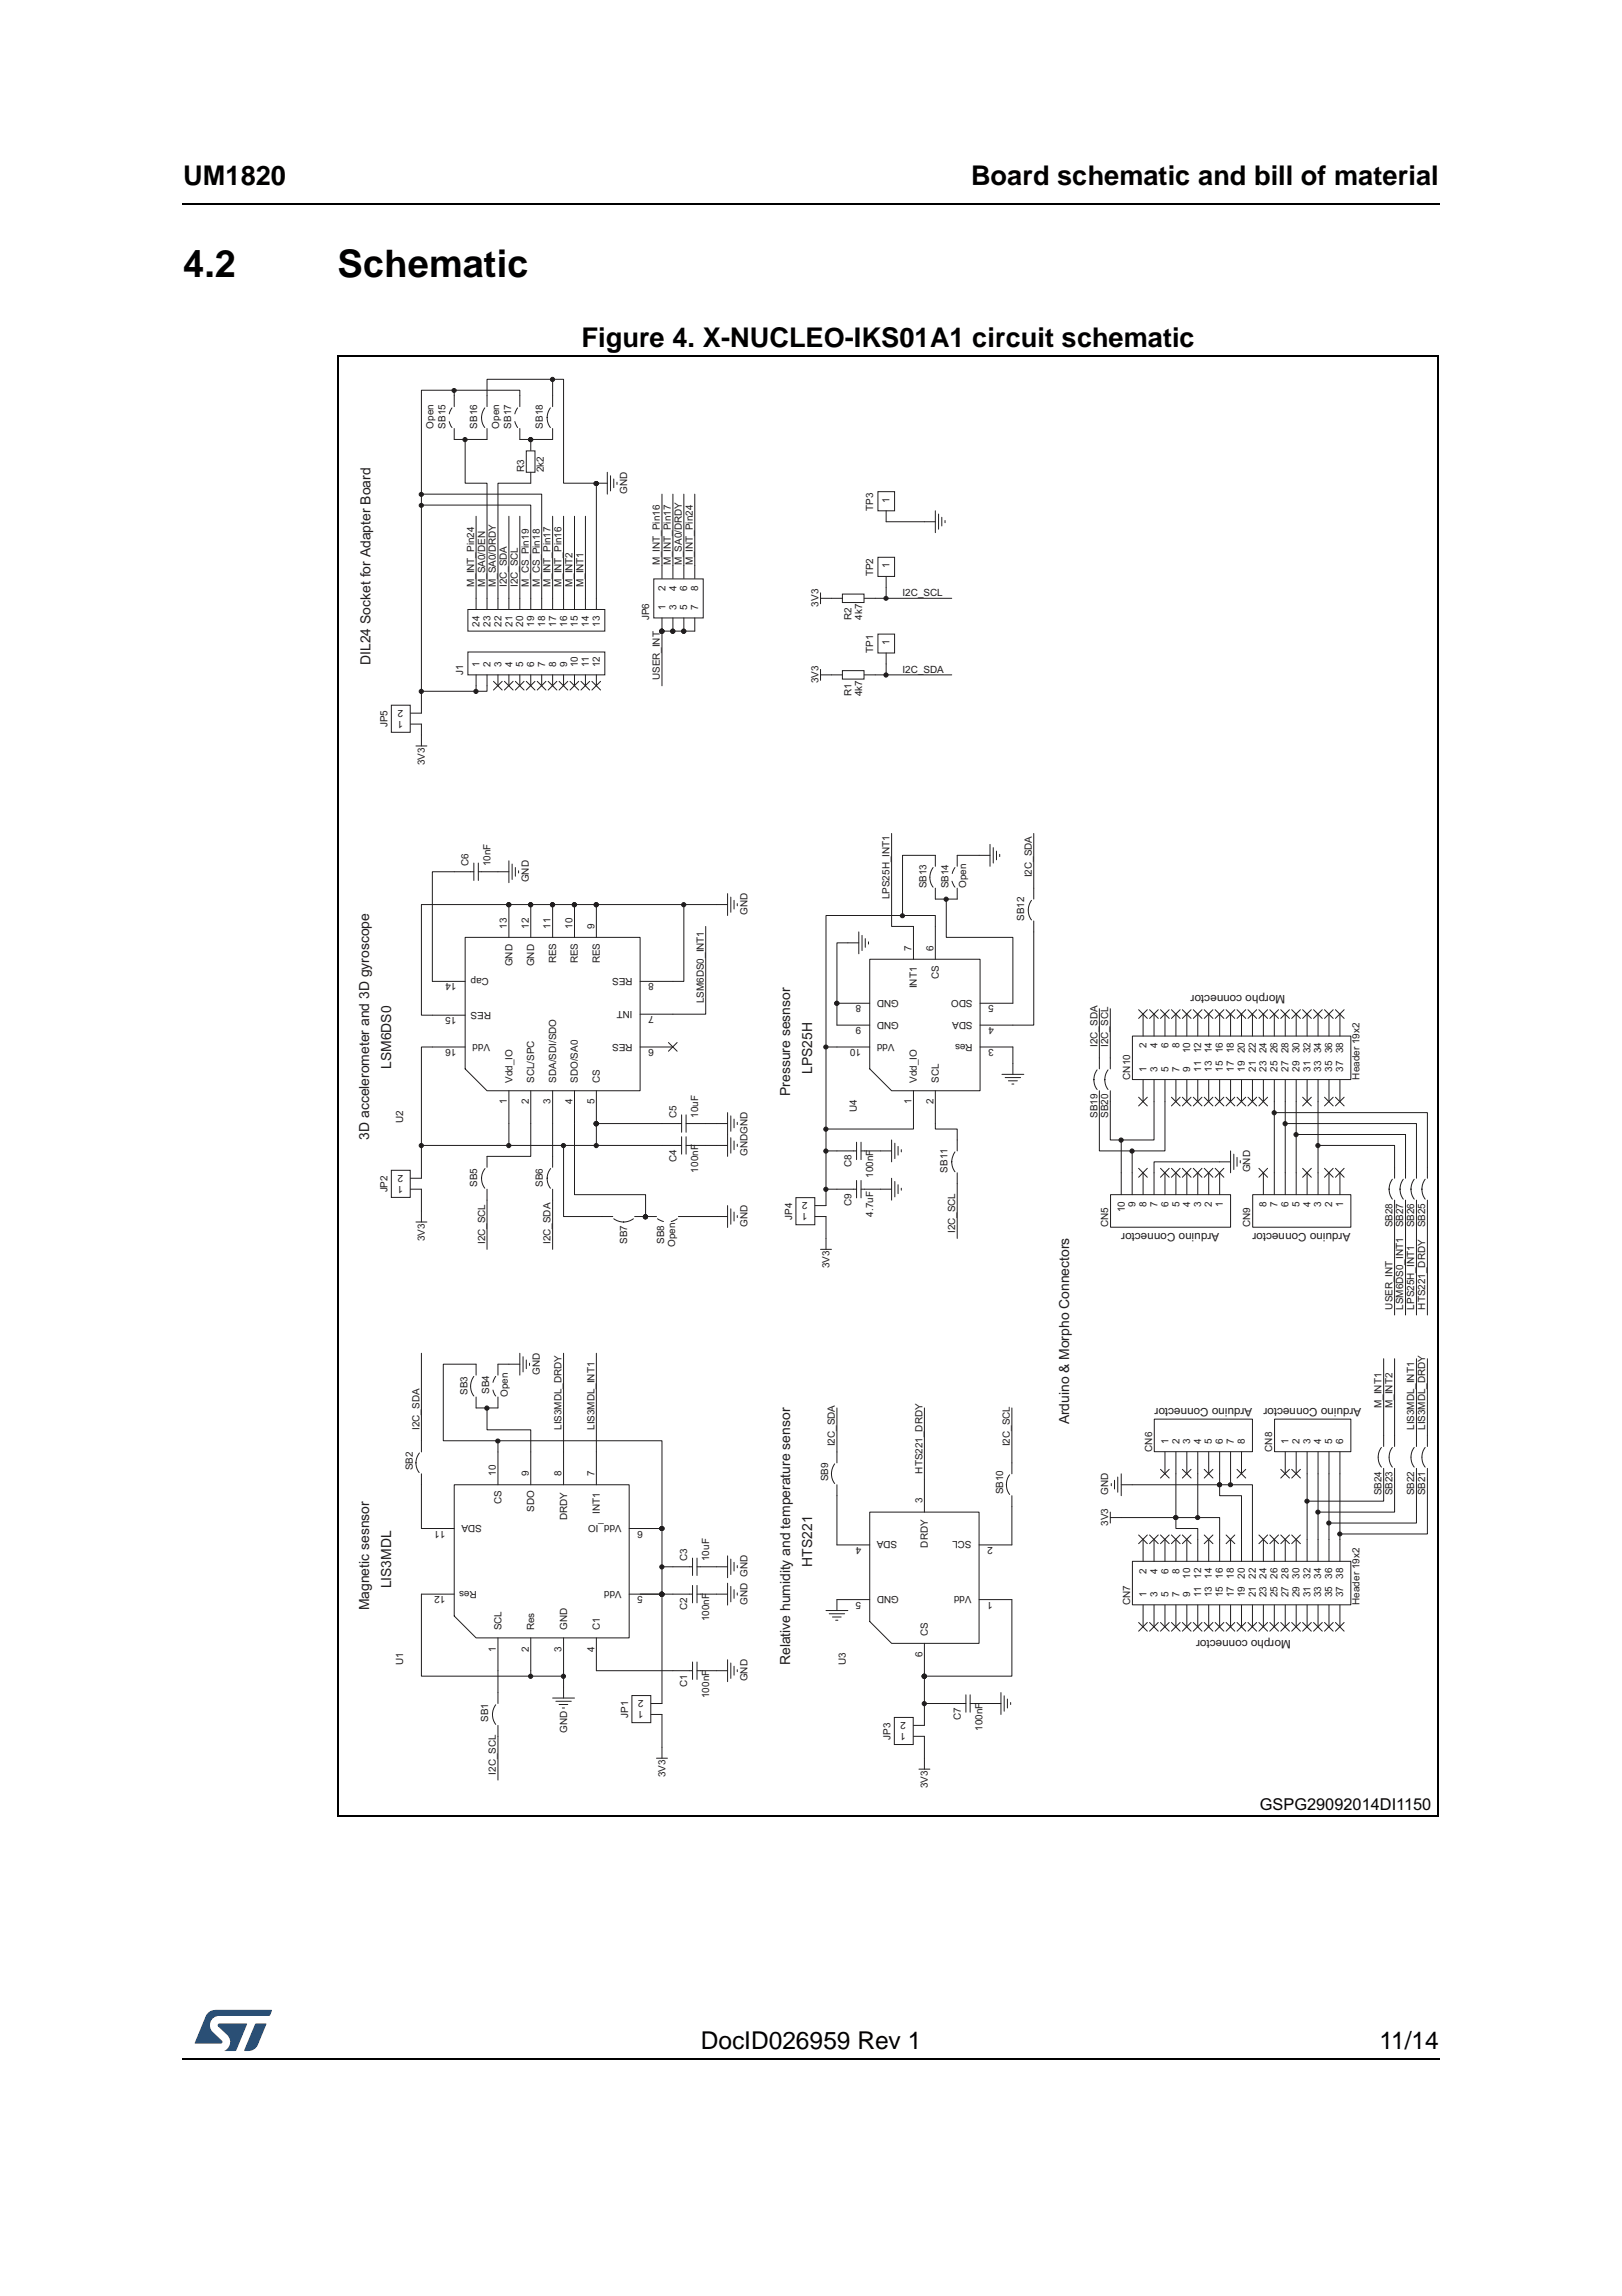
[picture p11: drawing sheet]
<svg xmlns="http://www.w3.org/2000/svg" width="210mm" height="297mm" viewBox="0 0 210 297" stroke-linecap="round" stroke-linejoin="round" font-family="sans-serif">
<defs><g id="words">
<g font-size="4.9">
<text x="23.7" y="35.9">4.2</text>
<text x="43.7" y="35.9">Schematic</text>
</g>
<g font-size="3.5">
<text x="23.7" y="23.9">UM1820</text>
<text x="125.7" y="23.9">Board schematic and bill of material</text>
<text x="75.3" y="44.8">Figure 4. X-NUCLEO-IKS01A1 circuit schematic</text>
</g>
<g font-size="3.2">
<text x="90.7" y="265.1">DocID026959 Rev 1</text>
<text x="178.5" y="265.1">11/14</text>
</g>
<text font-size="2.1" fill="#040503" x="163" y="234.2">GSPG29092014DI1150</text>
<g font-size="1.8" fill="#201d1e">
<text x="47.9" y="86" transform="rotate(-90 47.9 86)">DIL24 Socket for Adapter Board</text>
<text x="50.6" y="138.3" transform="rotate(-90 50.6 138.3)">LSM6DS0</text>
<text x="102.3" y="141.8" transform="rotate(-90 102.3 141.8)">Pressure sesnsor</text>
<text x="105.1" y="139" transform="rotate(-90 105.1 139)">LPS25H</text>
<text x="47.8" y="147.4" transform="rotate(-90 47.8 147.4)">3D accelerometer and 3D gyroscope</text>
<text x="138.3" y="184.3" transform="rotate(-90 138.3 184.3)">Arduino &amp; Morpho Connectors</text>
<text x="105.1" y="202.7" transform="rotate(-90 105.1 202.7)">HTS221</text>
<text x="47.8" y="208.3" transform="rotate(-90 47.8 208.3)">Magnetic sesnsor</text>
<text x="50.6" y="205.5" transform="rotate(-90 50.6 205.5)">LIS3MDL</text>
<text x="102.3" y="215.4" transform="rotate(-90 102.3 215.4)">Relative humidity and temperature sensor</text>
</g>
<g font-size="1.5" fill="#201d1e">
<text x="166.3" y="128.7" transform="rotate(-180 166.3 128.7)">Morpho connector</text>
<text x="157.8" y="159.5" transform="rotate(-180 157.8 159.5)">Arduino Connector</text>
<text x="174.7" y="159.5" transform="rotate(-180 174.7 159.5)">Arduino Connector</text>
<text x="162" y="182.2" transform="rotate(-180 162 182.2)">Arduino Connector</text>
<text x="176.2" y="182.2" transform="rotate(-180 176.2 182.2)">Arduino Connector</text>
<text x="167" y="212.2" transform="rotate(-180 167 212.2)">Morpho connector</text>
</g>
<g font-size="1.3" fill="#201d1e">
<text x="56.1" y="55.4" transform="rotate(-90 56.1 55.4)">Open</text>
<text x="57.7" y="55.4" transform="rotate(-90 57.7 55.4)">SB15</text>
<text x="61.8" y="55.4" transform="rotate(-90 61.8 55.4)">SB16</text>
<text x="64.6" y="55.4" transform="rotate(-90 64.6 55.4)">Open</text>
<text x="66.1" y="55.4" transform="rotate(-90 66.1 55.4)">SB17</text>
<text x="70.3" y="55.4" transform="rotate(-90 70.3 55.4)">SB18</text>
<text x="67.8" y="61.1" transform="rotate(-90 67.8 61.1)">R3</text>
<text x="70.4" y="61.1" transform="rotate(-90 70.4 61.1)">2k2</text>
<text x="81.2" y="63.9" transform="rotate(-90 81.2 63.9)">GND</text>
<text x="115.1" y="65.1" transform="rotate(-90 115.1 65.1)">1</text>
<text x="113" y="66.1" transform="rotate(-90 113 66.1)">TP3</text>
<text x="61.4" y="76" transform="rotate(-90 61.4 76)">M_INT_Pin24</text>
<text x="62.8" y="76" transform="rotate(-90 62.8 76)">M_SA0/DEN</text>
<text x="64.2" y="76" transform="rotate(-90 64.2 76)">M_SA0/DRDY</text>
<text x="65.6" y="76" transform="rotate(-90 65.6 76)">I2C_SDA</text>
<text x="67" y="76" transform="rotate(-90 67 76)">I2C_SCL</text>
<text x="68.4" y="76" transform="rotate(-90 68.4 76)">M_CS_Pin19</text>
<text x="69.8" y="76" transform="rotate(-90 69.8 76)">M_CS_Pin18</text>
<text x="71.3" y="76" transform="rotate(-90 71.3 76)">M_INT_Pin17</text>
<text x="72.7" y="76" transform="rotate(-90 72.7 76)">M_INT_Pin16</text>
<text x="74.1" y="76" transform="rotate(-90 74.1 76)">M_INT2</text>
<text x="75.5" y="76" transform="rotate(-90 75.5 76)">M_INT1</text>
<text x="85.4" y="73.1" transform="rotate(-90 85.4 73.1)">M_INT_Pin16</text>
<text x="86.1" y="76.5" transform="rotate(-90 86.1 76.5)">2</text>
<text x="86.8" y="73.1" transform="rotate(-90 86.8 73.1)">M_INT_Pin17</text>
<text x="87.5" y="76.5" transform="rotate(-90 87.5 76.5)">4</text>
<text x="88.2" y="73.1" transform="rotate(-90 88.2 73.1)">M_SA0/DRDY</text>
<text x="88.9" y="76.5" transform="rotate(-90 88.9 76.5)">6</text>
<text x="89.7" y="73.1" transform="rotate(-90 89.7 73.1)">M_INT_Pin24</text>
<text x="90.4" y="76.5" transform="rotate(-90 90.4 76.5)">8</text>
<text x="113" y="74.5" transform="rotate(-90 113 74.5)">TP2</text>
<text x="115.1" y="73.5" transform="rotate(-90 115.1 73.5)">1</text>
<text x="116.8" y="77.1">I2C_SCL</text>
<text x="62.1" y="81.1" transform="rotate(-90 62.1 81.1)">24</text>
<text x="63.5" y="81.1" transform="rotate(-90 63.5 81.1)">23</text>
<text x="64.9" y="81.1" transform="rotate(-90 64.9 81.1)">22</text>
<text x="66.3" y="81.1" transform="rotate(-90 66.3 81.1)">21</text>
<text x="67.7" y="81.1" transform="rotate(-90 67.7 81.1)">20</text>
<text x="69.1" y="81.1" transform="rotate(-90 69.1 81.1)">19</text>
<text x="70.6" y="81.1" transform="rotate(-90 70.6 81.1)">18</text>
<text x="72" y="81.1" transform="rotate(-90 72 81.1)">17</text>
<text x="73.4" y="81.1" transform="rotate(-90 73.4 81.1)">16</text>
<text x="74.8" y="81.1" transform="rotate(-90 74.8 81.1)">15</text>
<text x="76.2" y="81.1" transform="rotate(-90 76.2 81.1)">14</text>
<text x="77.6" y="81.1" transform="rotate(-90 77.6 81.1)">13</text>
<text x="84" y="80.2" transform="rotate(-90 84 80.2)">JP6</text>
<text x="86.1" y="78.9" transform="rotate(-90 86.1 78.9)">1</text>
<text x="87.5" y="78.9" transform="rotate(-90 87.5 78.9)">3</text>
<text x="88.9" y="78.9" transform="rotate(-90 88.9 78.9)">5</text>
<text x="90.4" y="78.9" transform="rotate(-90 90.4 78.9)">7</text>
<text x="105.9" y="78.5" transform="rotate(-90 105.9 78.5)">3V3</text>
<text x="110.2" y="80.2" transform="rotate(-90 110.2 80.2)">R2</text>
<text x="111.6" y="80.2" transform="rotate(-90 111.6 80.2)">4k7</text>
<text x="115.1" y="83.5" transform="rotate(-90 115.1 83.5)">1</text>
<text x="59.9" y="87.3" transform="rotate(-90 59.9 87.3)">J1</text>
<text x="62.1" y="86.3" transform="rotate(-90 62.1 86.3)">1</text>
<text x="63.5" y="86.3" transform="rotate(-90 63.5 86.3)">2</text>
<text x="64.9" y="86.3" transform="rotate(-90 64.9 86.3)">3</text>
<text x="66.3" y="86.3" transform="rotate(-90 66.3 86.3)">4</text>
<text x="67.7" y="86.3" transform="rotate(-90 67.7 86.3)">5</text>
<text x="69.1" y="86.3" transform="rotate(-90 69.1 86.3)">6</text>
<text x="70.6" y="86.3" transform="rotate(-90 70.6 86.3)">7</text>
<text x="72" y="86.3" transform="rotate(-90 72 86.3)">8</text>
<text x="73.4" y="86.3" transform="rotate(-90 73.4 86.3)">9</text>
<text x="74.8" y="86.3" transform="rotate(-90 74.8 86.3)">10</text>
<text x="76.2" y="86.3" transform="rotate(-90 76.2 86.3)">11</text>
<text x="77.6" y="86.3" transform="rotate(-90 77.6 86.3)">12</text>
<text x="85.4" y="88" transform="rotate(-90 85.4 88)">USER_INT</text>
<text x="105.9" y="88.4" transform="rotate(-90 105.9 88.4)">3V3</text>
<text x="113" y="84.4" transform="rotate(-90 113 84.4)">TP1</text>
<text x="116.8" y="87">I2C_SDA</text>
<text x="50.2" y="94.1" transform="rotate(-90 50.2 94.1)">JP5</text>
<text x="52.2" y="93.2" transform="rotate(-180 52.2 93.2)">1</text>
<text x="52.2" y="91.8" transform="rotate(-180 52.2 91.8)">2</text>
<text x="110.2" y="90.1" transform="rotate(-90 110.2 90.1)">R1</text>
<text x="111.6" y="90.1" transform="rotate(-90 111.6 90.1)">4k7</text>
<text x="55" y="99" transform="rotate(-90 55 99)">3V3</text>
<text x="60.6" y="112.1" transform="rotate(-90 60.6 112.1)">C6</text>
<text x="63.5" y="112.1" transform="rotate(-90 63.5 112.1)">10nF</text>
<text x="133.5" y="113.5" transform="rotate(-90 133.5 113.5)">I2C_SDA</text>
<text x="68.4" y="114.2" transform="rotate(-90 68.4 114.2)">GND</text>
<text x="96.7" y="118.4" transform="rotate(-90 96.7 118.4)">GND</text>
<text x="115.1" y="116.3" transform="rotate(-90 115.1 116.3)">LPS25H_INT1</text>
<text x="119.9" y="114.9" transform="rotate(-90 119.9 114.9)">SB13</text>
<text x="122.7" y="114.9" transform="rotate(-90 122.7 114.9)">SB14</text>
<text x="125" y="114.9" transform="rotate(-90 125 114.9)">Open</text>
<text x="132.5" y="119.1" transform="rotate(-90 132.5 119.1)">SB12</text>
<text x="65.6" y="120.1" transform="rotate(-90 65.6 120.1)">13</text>
<text x="66.3" y="125" transform="rotate(-90 66.3 125)">GND</text>
<text x="68.4" y="120.1" transform="rotate(-90 68.4 120.1)">12</text>
<text x="69.1" y="125" transform="rotate(-90 69.1 125)">GND</text>
<text x="71.3" y="120.1" transform="rotate(-90 71.3 120.1)">11</text>
<text x="72" y="124.6" transform="rotate(-90 72 124.6)">RES</text>
<text x="74.1" y="120.1" transform="rotate(-90 74.1 120.1)">10</text>
<text x="74.8" y="124.6" transform="rotate(-90 74.8 124.6)">RES</text>
<text x="76.9" y="120.1" transform="rotate(-90 76.9 120.1)">9</text>
<text x="77.6" y="124.6" transform="rotate(-90 77.6 124.6)">RES</text>
<text x="118" y="123" transform="rotate(-90 118 123)">7</text>
<text x="120.8" y="123" transform="rotate(-90 120.8 123)">6</text>
<text x="59.1" y="131.6" transform="rotate(-180 59.1 131.6)">15</text>
<text x="59.1" y="127.2" transform="rotate(-180 59.1 127.2)">14</text>
<text x="63.3" y="126.5" transform="rotate(-180 63.3 126.5)">Cap</text>
<text x="63.5" y="130.9" transform="rotate(-180 63.5 130.9)">RES</text>
<text x="81.8" y="130.8" transform="rotate(-180 81.8 130.8)">INT</text>
<text x="81.8" y="126.5" transform="rotate(-180 81.8 126.5)">RES</text>
<text x="84.6" y="131.5" transform="rotate(-180 84.6 131.5)">7</text>
<text x="84.6" y="127.2" transform="rotate(-180 84.6 127.2)">8</text>
<text x="91.1" y="129.8" transform="rotate(-90 91.1 129.8)">LSM6DS0_INT1</text>
<text x="111.4" y="130.1" transform="rotate(-180 111.4 130.1)">8</text>
<text x="116.3" y="129.3" transform="rotate(-180 116.3 129.3)">GND</text>
<text x="118.7" y="127.9" transform="rotate(-90 118.7 127.9)">INT1</text>
<text x="121.5" y="126.6" transform="rotate(-90 121.5 126.6)">CS</text>
<text x="125.9" y="129.3" transform="rotate(-180 125.9 129.3)">SDO</text>
<text x="128.6" y="130.1" transform="rotate(-180 128.6 130.1)">5</text>
<text x="59.1" y="135.7" transform="rotate(-180 59.1 135.7)">16</text>
<text x="63.4" y="135" transform="rotate(-180 63.4 135)">Vdd</text>
<text x="81.8" y="135" transform="rotate(-180 81.8 135)">RES</text>
<text x="84.6" y="135.7" transform="rotate(-180 84.6 135.7)">6</text>
<text x="111.4" y="135.7" transform="rotate(-180 111.4 135.7)">10</text>
<text x="111.4" y="132.9" transform="rotate(-180 111.4 132.9)">9</text>
<text x="115.7" y="135" transform="rotate(-180 115.7 135)">Vdd</text>
<text x="116.3" y="132.2" transform="rotate(-180 116.3 132.2)">GND</text>
<text x="125.9" y="132.2" transform="rotate(-180 125.9 132.2)">SDA</text>
<text x="125.9" y="135" transform="rotate(-180 125.9 135)">Res</text>
<text x="128.6" y="132.9" transform="rotate(-180 128.6 132.9)">4</text>
<text x="128.6" y="135.7" transform="rotate(-180 128.6 135.7)">3</text>
<text x="142" y="135.4" transform="rotate(-90 142 135.4)">I2C_SDA</text>
<text x="143.4" y="135.4" transform="rotate(-90 143.4 135.4)">I2C_SCL</text>
<text x="148.4" y="135.6" transform="rotate(-90 148.4 135.6)">2</text>
<text x="149.8" y="135.6" transform="rotate(-90 149.8 135.6)">4</text>
<text x="151.2" y="135.6" transform="rotate(-90 151.2 135.6)">6</text>
<text x="152.6" y="135.6" transform="rotate(-90 152.6 135.6)">8</text>
<text x="154" y="136.3" transform="rotate(-90 154 136.3)">10</text>
<text x="155.4" y="136.3" transform="rotate(-90 155.4 136.3)">12</text>
<text x="156.8" y="136.3" transform="rotate(-90 156.8 136.3)">14</text>
<text x="158.3" y="136.3" transform="rotate(-90 158.3 136.3)">16</text>
<text x="159.7" y="136.3" transform="rotate(-90 159.7 136.3)">18</text>
<text x="161.1" y="136.3" transform="rotate(-90 161.1 136.3)">20</text>
<text x="162.5" y="136.3" transform="rotate(-90 162.5 136.3)">22</text>
<text x="163.9" y="136.3" transform="rotate(-90 163.9 136.3)">24</text>
<text x="165.3" y="136.3" transform="rotate(-90 165.3 136.3)">26</text>
<text x="166.7" y="136.3" transform="rotate(-90 166.7 136.3)">28</text>
<text x="168.2" y="136.3" transform="rotate(-90 168.2 136.3)">30</text>
<text x="169.6" y="136.3" transform="rotate(-90 169.6 136.3)">32</text>
<text x="171" y="136.3" transform="rotate(-90 171 136.3)">34</text>
<text x="172.4" y="136.3" transform="rotate(-90 172.4 136.3)">36</text>
<text x="173.8" y="136.3" transform="rotate(-90 173.8 136.3)">38</text>
<text x="65.6" y="142.8" transform="rotate(-90 65.6 142.8)">1</text>
<text x="66.3" y="140.1" transform="rotate(-90 66.3 140.1)">Vdd_IO</text>
<text x="68.4" y="142.8" transform="rotate(-90 68.4 142.8)">2</text>
<text x="69.1" y="140.1" transform="rotate(-90 69.1 140.1)">SCL/SPC</text>
<text x="71.3" y="142.8" transform="rotate(-90 71.3 142.8)">3</text>
<text x="72" y="140.1" transform="rotate(-90 72 140.1)">SDA/SDI/SDO</text>
<text x="74.1" y="142.8" transform="rotate(-90 74.1 142.8)">4</text>
<text x="74.8" y="140.1" transform="rotate(-90 74.8 140.1)">SDO/SA0</text>
<text x="76.9" y="142.8" transform="rotate(-90 76.9 142.8)">5</text>
<text x="77.6" y="140.1" transform="rotate(-90 77.6 140.1)">CS</text>
<text x="110.9" y="143.9" transform="rotate(-90 110.9 143.9)">U4</text>
<text x="118" y="142.8" transform="rotate(-90 118 142.8)">1</text>
<text x="118.7" y="140.1" transform="rotate(-90 118.7 140.1)">Vdd_IO</text>
<text x="120.8" y="142.8" transform="rotate(-90 120.8 142.8)">2</text>
<text x="121.5" y="140.1" transform="rotate(-90 121.5 140.1)">SCL</text>
<text x="146.3" y="139.7" transform="rotate(-90 146.3 139.7)">CN10</text>
<text x="148.4" y="138.7" transform="rotate(-90 148.4 138.7)">1</text>
<text x="149.8" y="138.7" transform="rotate(-90 149.8 138.7)">3</text>
<text x="151.2" y="138.7" transform="rotate(-90 151.2 138.7)">5</text>
<text x="152.6" y="138.7" transform="rotate(-90 152.6 138.7)">7</text>
<text x="154" y="138.7" transform="rotate(-90 154 138.7)">9</text>
<text x="155.4" y="138.7" transform="rotate(-90 155.4 138.7)">11</text>
<text x="156.8" y="138.7" transform="rotate(-90 156.8 138.7)">13</text>
<text x="158.3" y="138.7" transform="rotate(-90 158.3 138.7)">15</text>
<text x="159.7" y="138.7" transform="rotate(-90 159.7 138.7)">17</text>
<text x="161.1" y="138.7" transform="rotate(-90 161.1 138.7)">19</text>
<text x="162.5" y="138.7" transform="rotate(-90 162.5 138.7)">21</text>
<text x="163.9" y="138.7" transform="rotate(-90 163.9 138.7)">23</text>
<text x="165.3" y="138.7" transform="rotate(-90 165.3 138.7)">25</text>
<text x="166.7" y="138.7" transform="rotate(-90 166.7 138.7)">27</text>
<text x="168.2" y="138.7" transform="rotate(-90 168.2 138.7)">29</text>
<text x="169.6" y="138.7" transform="rotate(-90 169.6 138.7)">31</text>
<text x="171" y="138.7" transform="rotate(-90 171 138.7)">33</text>
<text x="172.4" y="138.7" transform="rotate(-90 172.4 138.7)">35</text>
<text x="173.8" y="138.7" transform="rotate(-90 173.8 138.7)">37</text>
<text x="175.9" y="139.7" transform="rotate(-90 175.9 139.7)">Header 19x2</text>
<text x="52.2" y="145.3" transform="rotate(-90 52.2 145.3)">U2</text>
<text x="87.5" y="144.6" transform="rotate(-90 87.5 144.6)">C5</text>
<text x="90.4" y="144.6" transform="rotate(-90 90.4 144.6)">10uF</text>
<text x="96.7" y="149.5" transform="rotate(-90 96.7 149.5)">GNDGND</text>
<text x="142" y="144.6" transform="rotate(-90 142 144.6)">SB19</text>
<text x="143.4" y="144.6" transform="rotate(-90 143.4 144.6)">SB20</text>
<text x="50.2" y="154.3" transform="rotate(-90 50.2 154.3)">JP2</text>
<text x="52.2" y="153.4" transform="rotate(-180 52.2 153.4)">1</text>
<text x="52.2" y="152" transform="rotate(-180 52.2 152)">2</text>
<text x="61.8" y="153.6" transform="rotate(-90 61.8 153.6)">SB5</text>
<text x="70.3" y="153.6" transform="rotate(-90 70.3 153.6)">SB6</text>
<text x="87.5" y="150.3" transform="rotate(-90 87.5 150.3)">C4</text>
<text x="90.4" y="151.7" transform="rotate(-90 90.4 151.7)">100nF</text>
<text x="104.5" y="155.5" transform="rotate(-180 104.5 155.5)">2</text>
<text x="110.2" y="156" transform="rotate(-90 110.2 156)">C9</text>
<text x="110.2" y="151" transform="rotate(-90 110.2 151)">C8</text>
<text x="113" y="152.4" transform="rotate(-90 113 152.4)">100nF</text>
<text x="122.6" y="151.7" transform="rotate(-90 122.6 151.7)">SB11</text>
<text x="161.8" y="151.7" transform="rotate(-90 161.8 151.7)">GND</text>
<text x="55" y="160.6" transform="rotate(-90 55 160.6)">3V3</text>
<text x="62.8" y="160.9" transform="rotate(-90 62.8 160.9)">I2C_SCL</text>
<text x="71.3" y="160.9" transform="rotate(-90 71.3 160.9)">I2C_SDA</text>
<text x="81.2" y="160.9" transform="rotate(-90 81.2 160.9)">SB7</text>
<text x="86" y="160.9" transform="rotate(-90 86 160.9)">SB8</text>
<text x="87.4" y="161.3" transform="rotate(-90 87.4 161.3)">Open</text>
<text x="96.7" y="158.8" transform="rotate(-90 96.7 158.8)">GND</text>
<text x="102.5" y="157.8" transform="rotate(-90 102.5 157.8)">JP4</text>
<text x="104.5" y="156.9" transform="rotate(-180 104.5 156.9)">1</text>
<text x="113" y="157.4" transform="rotate(-90 113 157.4)">4.7uF</text>
<text x="123.6" y="159.5" transform="rotate(-90 123.6 159.5)">I2C_SCL</text>
<text x="143.4" y="158.8" transform="rotate(-90 143.4 158.8)">CN5</text>
<text x="145.5" y="156.8" transform="rotate(-90 145.5 156.8)">10</text>
<text x="147" y="156.2" transform="rotate(-90 147 156.2)">9</text>
<text x="148.4" y="156.2" transform="rotate(-90 148.4 156.2)">8</text>
<text x="149.8" y="156.2" transform="rotate(-90 149.8 156.2)">7</text>
<text x="151.2" y="156.2" transform="rotate(-90 151.2 156.2)">6</text>
<text x="152.6" y="156.2" transform="rotate(-90 152.6 156.2)">5</text>
<text x="154" y="156.2" transform="rotate(-90 154 156.2)">4</text>
<text x="155.4" y="156.2" transform="rotate(-90 155.4 156.2)">3</text>
<text x="156.8" y="156.2" transform="rotate(-90 156.8 156.2)">2</text>
<text x="158.3" y="156.2" transform="rotate(-90 158.3 156.2)">1</text>
<text x="161.8" y="158.8" transform="rotate(-90 161.8 158.8)">CN9</text>
<text x="163.9" y="156.2" transform="rotate(-90 163.9 156.2)">8</text>
<text x="165.3" y="156.2" transform="rotate(-90 165.3 156.2)">7</text>
<text x="166.7" y="156.2" transform="rotate(-90 166.7 156.2)">6</text>
<text x="168.2" y="156.2" transform="rotate(-90 168.2 156.2)">5</text>
<text x="169.6" y="156.2" transform="rotate(-90 169.6 156.2)">4</text>
<text x="171" y="156.2" transform="rotate(-90 171 156.2)">3</text>
<text x="172.4" y="156.2" transform="rotate(-90 172.4 156.2)">2</text>
<text x="173.8" y="156.2" transform="rotate(-90 173.8 156.2)">1</text>
<text x="180.2" y="158.8" transform="rotate(-90 180.2 158.8)">SB28</text>
<text x="181.6" y="158.8" transform="rotate(-90 181.6 158.8)">SB27</text>
<text x="183" y="158.8" transform="rotate(-90 183 158.8)">SB26</text>
<text x="184.4" y="158.8" transform="rotate(-90 184.4 158.8)">SB25</text>
<text x="107.3" y="164.1" transform="rotate(-90 107.3 164.1)">3V3</text>
<text x="180.2" y="169.4" transform="rotate(-90 180.2 169.4)">USER_INT</text>
<text x="181.6" y="169.4" transform="rotate(-90 181.6 169.4)">LSM6DS0_INT1</text>
<text x="183" y="169.4" transform="rotate(-90 183 169.4)">LPS25H_INT1</text>
<text x="184.4" y="169.4" transform="rotate(-90 184.4 169.4)">HTS221_DRDY</text>
<text x="69.8" y="177.9" transform="rotate(-90 69.8 177.9)">GND</text>
<text x="54.3" y="185" transform="rotate(-90 54.3 185)">I2C_SDA</text>
<text x="60.5" y="180.4" transform="rotate(-90 60.5 180.4)">SB3</text>
<text x="63.3" y="180.3" transform="rotate(-90 63.3 180.3)">SB4</text>
<text x="65.7" y="180.7" transform="rotate(-90 65.7 180.7)">Open</text>
<text x="72.7" y="185" transform="rotate(-90 72.7 185)">LIS3MDL_DRDY</text>
<text x="76.9" y="185" transform="rotate(-90 76.9 185)">LIS3MDL_INT1</text>
<text x="178.8" y="182.1" transform="rotate(-90 178.8 182.1)">M_INT1</text>
<text x="180.2" y="182.1" transform="rotate(-90 180.2 182.1)">M_INT2</text>
<text x="183" y="185" transform="rotate(-90 183 185)">LIS3MDL_INT1</text>
<text x="184.4" y="185" transform="rotate(-90 184.4 185)">LIS3MDL_DRDY</text>
<text x="53.4" y="190.2" transform="rotate(-90 53.4 190.2)">SB2</text>
<text x="64.2" y="190.9" transform="rotate(-90 64.2 190.9)">10</text>
<text x="68.4" y="190.9" transform="rotate(-90 68.4 190.9)">9</text>
<text x="72.7" y="190.9" transform="rotate(-90 72.7 190.9)">8</text>
<text x="76.9" y="190.9" transform="rotate(-90 76.9 190.9)">7</text>
<text x="107.2" y="191.6" transform="rotate(-90 107.2 191.6)">SB9</text>
<text x="108" y="187.1" transform="rotate(-90 108 187.1)">I2C_SDA</text>
<text x="119.4" y="190.6" transform="rotate(-90 119.4 190.6)">HTS221_DRDY</text>
<text x="130.7" y="187.1" transform="rotate(-90 130.7 187.1)">I2C_SCL</text>
<text x="149.1" y="187.8" transform="rotate(-90 149.1 187.8)">CN6</text>
<text x="151.2" y="186.8" transform="rotate(-90 151.2 186.8)">1</text>
<text x="152.6" y="186.8" transform="rotate(-90 152.6 186.8)">2</text>
<text x="154" y="186.8" transform="rotate(-90 154 186.8)">3</text>
<text x="155.4" y="186.8" transform="rotate(-90 155.4 186.8)">4</text>
<text x="156.8" y="186.8" transform="rotate(-90 156.8 186.8)">5</text>
<text x="158.3" y="186.8" transform="rotate(-90 158.3 186.8)">6</text>
<text x="159.7" y="186.8" transform="rotate(-90 159.7 186.8)">7</text>
<text x="161.1" y="186.8" transform="rotate(-90 161.1 186.8)">8</text>
<text x="164.6" y="187.8" transform="rotate(-90 164.6 187.8)">CN8</text>
<text x="166.7" y="186.8" transform="rotate(-90 166.7 186.8)">1</text>
<text x="168.2" y="186.8" transform="rotate(-90 168.2 186.8)">2</text>
<text x="169.6" y="186.8" transform="rotate(-90 169.6 186.8)">3</text>
<text x="171" y="186.8" transform="rotate(-90 171 186.8)">4</text>
<text x="172.4" y="186.8" transform="rotate(-90 172.4 186.8)">5</text>
<text x="173.8" y="186.8" transform="rotate(-90 173.8 186.8)">6</text>
<text x="62.4" y="197.3" transform="rotate(-180 62.4 197.3)">SDA</text>
<text x="64.9" y="194.6" transform="rotate(-90 64.9 194.6)">CS</text>
<text x="69.1" y="195.6" transform="rotate(-90 69.1 195.6)">SDO</text>
<text x="73.4" y="196.7" transform="rotate(-90 73.4 196.7)">DRDY</text>
<text x="77.6" y="195.8" transform="rotate(-90 77.6 195.8)">INT1</text>
<text x="80.4" y="197.3" transform="rotate(-180 80.4 197.3)">Vdd_IO</text>
<text x="119.4" y="194.5" transform="rotate(-90 119.4 194.5)">3</text>
<text x="129.8" y="193.3" transform="rotate(-90 129.8 193.3)">SB10</text>
<text x="143.4" y="197.4" transform="rotate(-90 143.4 197.4)">3V3</text>
<text x="143.4" y="193.4" transform="rotate(-90 143.4 193.4)">GND</text>
<text x="178.8" y="193.5" transform="rotate(-90 178.8 193.5)">SB24</text>
<text x="180.2" y="193.5" transform="rotate(-90 180.2 193.5)">SB23</text>
<text x="183" y="193.5" transform="rotate(-90 183 193.5)">SB22</text>
<text x="184.4" y="193.5" transform="rotate(-90 184.4 193.5)">SB21</text>
<text x="57.7" y="198" transform="rotate(-180 57.7 198)">11</text>
<text x="83.2" y="198" transform="rotate(-180 83.2 198)">6</text>
<text x="88.9" y="202" transform="rotate(-90 88.9 202)">C3</text>
<text x="91.8" y="202" transform="rotate(-90 91.8 202)">10uF</text>
<text x="111.4" y="200.1" transform="rotate(-180 111.4 200.1)">4</text>
<text x="116.1" y="199.4" transform="rotate(-180 116.1 199.4)">SDA</text>
<text x="120.1" y="200.2" transform="rotate(-90 120.1 200.2)">DRDY</text>
<text x="125.7" y="199.4" transform="rotate(-180 125.7 199.4)">SCL</text>
<text x="128.5" y="200.1" transform="rotate(-180 128.5 200.1)">2</text>
<text x="148.4" y="203.6" transform="rotate(-90 148.4 203.6)">2</text>
<text x="149.8" y="203.6" transform="rotate(-90 149.8 203.6)">4</text>
<text x="151.2" y="203.6" transform="rotate(-90 151.2 203.6)">6</text>
<text x="152.6" y="203.6" transform="rotate(-90 152.6 203.6)">8</text>
<text x="57.7" y="206.5" transform="rotate(-180 57.7 206.5)">12</text>
<text x="61.7" y="205.8" transform="rotate(-180 61.7 205.8)">Res</text>
<text x="80.4" y="205.8" transform="rotate(-180 80.4 205.8)">Vdd</text>
<text x="83.2" y="206.5" transform="rotate(-180 83.2 206.5)">5</text>
<text x="88.9" y="208.3" transform="rotate(-90 88.9 208.3)">C2</text>
<text x="91.8" y="209.7" transform="rotate(-90 91.8 209.7)">100nF</text>
<text x="96.7" y="207.6" transform="rotate(-90 96.7 207.6)">GND GND</text>
<text x="111.4" y="207.2" transform="rotate(-180 111.4 207.2)">5</text>
<text x="116.3" y="206.5" transform="rotate(-180 116.3 206.5)">GND</text>
<text x="125.7" y="206.5" transform="rotate(-180 125.7 206.5)">Vdd</text>
<text x="128.5" y="207.2" transform="rotate(-180 128.5 207.2)">1</text>
<text x="146.3" y="207.6" transform="rotate(-90 146.3 207.6)">CN7</text>
<text x="148.4" y="206.7" transform="rotate(-90 148.4 206.7)">1</text>
<text x="149.8" y="206.7" transform="rotate(-90 149.8 206.7)">3</text>
<text x="151.2" y="206.7" transform="rotate(-90 151.2 206.7)">5</text>
<text x="152.6" y="206.7" transform="rotate(-90 152.6 206.7)">7</text>
<text x="154" y="206.7" transform="rotate(-90 154 206.7)">9</text>
<text x="154" y="204.2" transform="rotate(-90 154 204.2)">10</text>
<text x="155.4" y="206.7" transform="rotate(-90 155.4 206.7)">11</text>
<text x="155.4" y="204.2" transform="rotate(-90 155.4 204.2)">12</text>
<text x="156.8" y="204.2" transform="rotate(-90 156.8 204.2)">14</text>
<text x="156.8" y="206.7" transform="rotate(-90 156.8 206.7)">13</text>
<text x="158.3" y="206.7" transform="rotate(-90 158.3 206.7)">15</text>
<text x="158.3" y="204.2" transform="rotate(-90 158.3 204.2)">16</text>
<text x="159.7" y="206.7" transform="rotate(-90 159.7 206.7)">17</text>
<text x="159.7" y="204.2" transform="rotate(-90 159.7 204.2)">18</text>
<text x="161.1" y="206.7" transform="rotate(-90 161.1 206.7)">19</text>
<text x="161.1" y="204.2" transform="rotate(-90 161.1 204.2)">20</text>
<text x="162.5" y="206.7" transform="rotate(-90 162.5 206.7)">21</text>
<text x="162.5" y="204.2" transform="rotate(-90 162.5 204.2)">22</text>
<text x="163.9" y="204.2" transform="rotate(-90 163.9 204.2)">24</text>
<text x="163.9" y="206.7" transform="rotate(-90 163.9 206.7)">23</text>
<text x="165.3" y="206.7" transform="rotate(-90 165.3 206.7)">25</text>
<text x="165.3" y="204.2" transform="rotate(-90 165.3 204.2)">26</text>
<text x="166.7" y="206.7" transform="rotate(-90 166.7 206.7)">27</text>
<text x="166.7" y="204.2" transform="rotate(-90 166.7 204.2)">28</text>
<text x="168.2" y="206.7" transform="rotate(-90 168.2 206.7)">29</text>
<text x="168.2" y="204.2" transform="rotate(-90 168.2 204.2)">30</text>
<text x="169.6" y="206.7" transform="rotate(-90 169.6 206.7)">31</text>
<text x="169.6" y="204.2" transform="rotate(-90 169.6 204.2)">32</text>
<text x="171" y="206.7" transform="rotate(-90 171 206.7)">33</text>
<text x="171" y="204.2" transform="rotate(-90 171 204.2)">34</text>
<text x="172.4" y="206.7" transform="rotate(-90 172.4 206.7)">35</text>
<text x="172.4" y="204.2" transform="rotate(-90 172.4 204.2)">36</text>
<text x="173.8" y="206.7" transform="rotate(-90 173.8 206.7)">37</text>
<text x="173.8" y="204.2" transform="rotate(-90 173.8 204.2)">38</text>
<text x="175.9" y="207.6" transform="rotate(-90 175.9 207.6)">Header 19x2</text>
<text x="52.2" y="215.4" transform="rotate(-90 52.2 215.4)">U1</text>
<text x="64.2" y="213.7" transform="rotate(-90 64.2 213.7)">1</text>
<text x="64.9" y="210.9" transform="rotate(-90 64.9 210.9)">SCL</text>
<text x="68.4" y="213.7" transform="rotate(-90 68.4 213.7)">2</text>
<text x="69.1" y="210.9" transform="rotate(-90 69.1 210.9)">Res</text>
<text x="72.7" y="213.7" transform="rotate(-90 72.7 213.7)">3</text>
<text x="73.4" y="210.9" transform="rotate(-90 73.4 210.9)">GND</text>
<text x="76.9" y="213.7" transform="rotate(-90 76.9 213.7)">4</text>
<text x="77.6" y="210.9" transform="rotate(-90 77.6 210.9)">C1</text>
<text x="109.5" y="215.4" transform="rotate(-90 109.5 215.4)">U3</text>
<text x="119.4" y="214.4" transform="rotate(-90 119.4 214.4)">6</text>
<text x="120.1" y="211.6" transform="rotate(-90 120.1 211.6)">CS</text>
<text x="83.3" y="221.4" transform="rotate(-180 83.3 221.4)">1</text>
<text x="83.3" y="219.9" transform="rotate(-180 83.3 219.9)">2</text>
<text x="88.9" y="218.3" transform="rotate(-90 88.9 218.3)">C1</text>
<text x="91.8" y="219.7" transform="rotate(-90 91.8 219.7)">100nF</text>
<text x="96.7" y="217.5" transform="rotate(-90 96.7 217.5)">GND</text>
<text x="63.2" y="222.8" transform="rotate(-90 63.2 222.8)">SB1</text>
<text x="73.4" y="224.2" transform="rotate(-90 73.4 224.2)">GND</text>
<text x="81.3" y="222.2" transform="rotate(-90 81.3 222.2)">JP1</text>
<text x="115.3" y="225.1" transform="rotate(-90 115.3 225.1)">JP3</text>
<text x="117.2" y="224.2" transform="rotate(-180 117.2 224.2)">1</text>
<text x="117.2" y="222.8" transform="rotate(-180 117.2 222.8)">2</text>
<text x="124.3" y="222.5" transform="rotate(-90 124.3 222.5)">C7</text>
<text x="127.2" y="223.9" transform="rotate(-90 127.2 223.9)">100nF</text>
<text x="64.2" y="229.6" transform="rotate(-90 64.2 229.6)">I2C_SCL</text>
<text x="86.1" y="229.9" transform="rotate(-90 86.1 229.9)">3V3</text>
<text x="120.1" y="231.4" transform="rotate(-90 120.1 231.4)">3V3</text>
</g>
</g></defs>
<path d="M23.6 26.2h.1v.2h-.1zM23.6 266.3h.1v.1h-.1z" fill="#000"/>
<path d="M23.7 26.3h162.6M23.7 266.4h162.6" fill="none" stroke="#000" stroke-width=".17"/>
<path d="M25.2 260h10v5.3h-10z" fill="#fff"/>
<g fill="#19518a">
<path d="M26.8 260.5l.3-.2 .8-.3h7.2l.1 .1-.3 .7h-6.5a1.22 1.22 0 0 0-1.2 .8 1.22 1.22 0 0 0 .4 1.4l1.1 1 .1 .2-.1 .1-3.5 .1z"/>
<path d="M33.1 261.8h1.3l.1 .1-1.1 2.6a1.42 1.42 0 0 1-1.8 .8z"/>
<path d="M28.2 261.8h3.7l.1 .1-1.4 3.3-.2 .1h-1.4a1.43 1.43 0 0 0 .6-1.7l-1.4-1.4v-.2z"/>
</g>
<path d="M43.7 46.4h142.5v188.7h-142.5z" fill="#fff"/>
<g fill="none" stroke="#201d1e" stroke-width=".13">
<path d="M65.9 66.8v10.6M67.3 66.8v10.6M74.3 66.8v10.6M75.8 66.8v10.6M77.2 62.5h1.4M78.6 61.1v2.8M79 61.5v2M79.4 62v1.1M79.8 62.4v.3M63.9 88.1l1.1 1.2M65 88.1l-1.1 1.2M66.7 88.1l1.1 1.2"/>
<path d="M67.8 88.1l-1.1 1.2M68.1 88.1l1.1 1.2M69.2 88.1l-1.1 1.2M70.9 88.1l1.2 1.2M72.1 88.1l-1.2 1.2M73.8 88.1l1.1 1.2M74.9 88.1l-1.1 1.2M76.6 88.1l1.1 1.2M77.7 88.1l-1.1 1.2"/>
</g>
<circle cx="77.2" cy="62.6" r=".27" fill="#201d1e"/>
<g fill="none" stroke="#201d1e" stroke-width=".13">
<path d="M53.8 96.5h1.4M54.5 93.7v2.8M61.6 88.7v.7M65.3 88.1l1.1 1.2M66.4 88.1l-1.1 1.2M69.5 88.1l1.1 1.2M70.6 88.1l-1.1 1.2M72.4 88.1l1.1 1.2M73.5 88.1l-1.1 1.2M75.2 88.1l1.1 1.2M76.3 88.1l-1.1 1.2M142.3 130.5v6.4"/>
<path d="M143.7 130.5v6.4M64.4 216.1v2.9M92.7 202.7h1.5M92.7 216.1h1.5M94.2 201.3v2.8M94.2 214.7v2.9M94.6 201.7v2M94.6 215.1v2M95 202.1v1.1M95 215.6v1.1M95.4 202.5v.3M95.4 216v.3"/>
<path d="M64.4 224.6v5.7M85 227.5h1.4M85.7 221.8v5.7"/>
<circle cx="77.2" cy="62.6" r=".27"/>
</g>
<circle cx="61.6" cy="89.4" r=".27" fill="#201d1e"/>
<g fill="none" stroke="#201d1e" stroke-width=".13">
<path d="M61.6 66.8v10.6M71.5 66.8v10.6M72.9 66.8v10.6M63 88.7v.7h-8.5"/>
<circle cx="61.6" cy="89.4" r=".27"/>
</g>
<circle cx="54.5" cy="89.4" r=".27" fill="#201d1e"/>
<g fill="none" stroke="#201d1e" stroke-width=".13">
<path d="M85.7 206.2h1.4"/>
<circle cx="54.5" cy="89.4" r=".27"/>
</g>
<circle cx="85.6" cy="206.2" r=".27" fill="#201d1e"/>
<g fill="none" stroke="#201d1e" stroke-width=".13">
<path d="M77.2 216.1h9.9M85.7 206.2v14.2M92.7 206.2h1.5M94.2 204.8v2.9M94.6 205.2v2M95 205.7v1.1M95.4 206.1v.3"/>
<circle cx="85.6" cy="206.2" r=".27"/>
</g>
<circle cx="85.6" cy="206.2" r=".27" fill="#201d1e"/>
<g fill="none" stroke="#201d1e" stroke-width=".13">
<path d="M82.8 206.2h2.9"/>
<circle cx="85.6" cy="206.2" r=".27"/>
</g>
<circle cx="85.6" cy="206.2" r=".27" fill="#201d1e"/>
<g fill="none" stroke="#201d1e" stroke-width=".13">
<path d="M85.7 202.7h1.4"/>
<circle cx="85.6" cy="206.2" r=".27"/>
</g>
<circle cx="85.6" cy="202.7" r=".27" fill="#201d1e"/>
<g fill="none" stroke="#201d1e" stroke-width=".13">
<path d="M68.7 216.1v.8M71.5 219.7h2.8M72.9 216.1v3.6M71.9 220.1h2M72.4 220.5h1.1M72.8 221h.3"/>
<circle cx="85.6" cy="202.7" r=".27"/>
</g>
<circle cx="68.7" cy="216.9" r=".27" fill="#201d1e"/>
<g fill="none" stroke="#201d1e" stroke-width=".13">
<path d="M54.5 206.2v10.7h18.4"/>
<circle cx="68.7" cy="216.9" r=".27"/>
</g>
<circle cx="72.9" cy="216.9" r=".27" fill="#201d1e"/>
<g fill="none" stroke="#201d1e" stroke-width=".13">
<path d="M72.9 175.1v12.7M77.2 175.1v12.7M54.5 192.1v5.6M63 182.1v2.9h5.7v2.8"/>
<circle cx="72.9" cy="216.9" r=".27"/>
</g>
<circle cx="63" cy="182.2" r=".28" fill="#201d1e"/>
<g fill="none" stroke="#201d1e" stroke-width=".13">
<path d="M91.3 119.9v11.3h-4.2M94.2 117h-39.7v14.3h1.5M94.2 115.6v2.8M94.6 116.1v1.9M95 116.5v1.1M95.4 116.9v.3M56 135.5h-1.5v16.9M53.8 158.1h1.4M54.5 153.8v4.3M63 155.3v6.3M65.9 145.4v2.8M68.7 145.4v4.2h-5.7"/>
<path d="M71.5 145.4v4.2M71.5 155.3v6.3M89.2 157.4h5M94.2 156v2.8M94.6 156.4v2M95 156.8v1.2M95.4 157.3v.2M65.9 176.5h1.4M67.3 175.1v2.8M67.7 175.5v2M68.1 175.9v1.2M68.5 176.4v.3"/>
<circle cx="63" cy="182.2" r=".28"/>
</g>
<circle cx="65.8" cy="148.2" r=".27" fill="#201d1e"/>
<g fill="none" stroke="#201d1e" stroke-width=".13">
<path d="M54.5 148.2h31.2M92.7 148.2h1.5M94.2 146.8v2.8M94.6 147.2v2M95 147.6v1.1M95.4 148v.3"/>
<circle cx="65.8" cy="148.2" r=".27"/>
</g>
<circle cx="54.5" cy="148.2" r=".27" fill="#201d1e"/>
<g fill="none" stroke="#201d1e" stroke-width=".13">
<path d="M58.8 112.8h-2.8v14.2M64.4 112.8h1.5M65.9 111.4v2.8M66.3 111.8v2M66.7 112.2v1.2M67.1 112.7v.2M85.7 145.4h2.5M88.2 144.2v2.3M88.8 145.4h2.5M88.8 144.2v2.3M92.7 145.4h1.5M94.2 143.9v2.9"/>
<path d="M94.6 144.4v2M95 144.8v1.1M95.4 145.2v.3M82.8 197.7h2.9"/>
<circle cx="54.5" cy="148.2" r=".27"/>
</g>
<circle cx="85.6" cy="197.8" r=".27" fill="#201d1e"/>
<g fill="none" stroke="#201d1e" stroke-width=".13">
<path d="M64.4 186.4v1.4"/>
<circle cx="85.6" cy="197.8" r=".27"/>
</g>
<circle cx="64.4" cy="186.4" r=".27" fill="#201d1e"/>
<circle cx="64.4" cy="186.4" r=".27" fill="none" stroke="#201d1e" stroke-width=".13"/>
<path d="M84.6 74.9h6.4v5h-6.4z" fill="#fff"/>
<path d="M84.6 74.9h6.4v5h-6.4zM85.7 79.9v1.7" fill="none" stroke="#201d1e" stroke-width=".13"/>
<circle cx="85.6" cy="81.7" r=".27" fill="#201d1e"/>
<g fill="none" stroke="#201d1e" stroke-width=".13">
<path d="M85.7 73.2v1.6M87.1 79.9v1.7"/>
<circle cx="85.6" cy="81.7" r=".27"/>
</g>
<circle cx="87.1" cy="81.7" r=".27" fill="#201d1e"/>
<g fill="none" stroke="#201d1e" stroke-width=".13">
<path d="M87.1 73.2v1.6M88.5 79.9v1.7"/>
<circle cx="87.1" cy="81.7" r=".27"/>
</g>
<circle cx="88.5" cy="81.7" r=".27" fill="#201d1e"/>
<g fill="none" stroke="#201d1e" stroke-width=".13">
<path d="M88.5 73.2v1.6M89.9 73.2v1.6M89.9 79.9v1.7"/>
<circle cx="88.5" cy="81.7" r=".27"/>
</g>
<circle cx="85.6" cy="81.7" r=".27" fill="#201d1e"/>
<circle cx="85.6" cy="81.7" r=".27" fill="none" stroke="#201d1e" stroke-width=".13"/>
<circle cx="87.1" cy="81.7" r=".27" fill="#201d1e"/>
<circle cx="87.1" cy="81.7" r=".27" fill="none" stroke="#201d1e" stroke-width=".13"/>
<circle cx="88.5" cy="81.7" r=".27" fill="#201d1e"/>
<g fill="none" stroke="#201d1e" stroke-width=".13">
<path d="M54.5 65.3h14.2v12.1M85.7 63.9v9.3M87.1 63.9v9.3M88.5 63.9v9.3M89.9 63.9v9.3M113.3 77.4h9.9M113.3 87.3h9.9"/>
<circle cx="88.5" cy="81.7" r=".27"/>
</g>
<circle cx="54.5" cy="65.4" r=".27" fill="#201d1e"/>
<g fill="none" stroke="#201d1e" stroke-width=".13">
<path d="M54.5 63.9h15.6v13.5"/>
<circle cx="54.5" cy="65.4" r=".27"/>
</g>
<circle cx="54.5" cy="64" r=".27" fill="#201d1e"/>
<g fill="none" stroke="#201d1e" stroke-width=".13">
<path d="M88.5 117v10h-1.4M87.1 202.7h2.5M89.6 201.6v2.2M90.2 202.7h2.5M90.2 201.6v2.2"/>
<circle cx="54.5" cy="64" r=".27"/>
</g>
<circle cx="88.5" cy="117" r=".27" fill="#201d1e"/>
<g fill="none" stroke="#201d1e" stroke-width=".13">
<path d="M86.5 134.9l1.1 1.1M87.6 134.9l-1.1 1.1M143.7 196.3h1.4M143.7 195.6v1.4"/>
<circle cx="88.5" cy="117" r=".27"/>
</g>
<path d="M149.4 183.6h12.7v4.2h-12.7z" fill="#fff"/>
<path d="M149.4 183.6h12.7v4.2h-12.7zM150.8 187.8v2.9M152.2 187.8v2.9M153.6 187.8v2.9M155 187.8v2.9M156.4 187.8v2.9M157.8 187.8v2.9M159.2 187.8v2.9M160.7 187.8v2.9" fill="none" stroke="#201d1e" stroke-width=".13"/>
<path d="M165 183.6h9.8v4.2h-9.8z" fill="#fff"/>
<path d="M164.9 183.6h9.9v4.2h-9.9zM166.3 187.8v2.9M167.7 187.8v2.9M169.2 187.8v2.9M170.6 187.8v2.9M172 187.8v2.9M173.4 187.8v2.9" fill="none" stroke="#201d1e" stroke-width=".13"/>
<path d="M146.6 202h28.2v5.6h-28.2z" fill="#fff"/>
<g fill="none" stroke="#201d1e" stroke-width=".13">
<path d="M147.3 198.6l1.2 1.1M147.9 199.2v2.8M148.5 198.6l-1.2 1.1M148.8 198.6l1.1 1.1M149.3 199.2v2.8M149.9 198.6l-1.1 1.1M150.2 198.6l1.1 1.1M150.8 199.2v2.8M151.3 198.6l-1.1 1.1M151.6 198.6l1.1 1.1M152.2 190.7v7h2.8v4.3M152.2 199.2v2.8"/>
<path d="M152.7 198.6l-1.1 1.1M153.6 199.2v2.8M156.4 199.2v2.8M157.8 192.1h4.3v9.9M157.8 190.7v2.8h2.9v8.5M157.8 199.2v2.8M159.2 199.2v2.8M163.5 199.2v2.8M164.3 198.6l1.2 1.1M164.9 199.2v2.8M165.5 198.6l-1.2 1.1M166.3 199.2v2.8"/>
<path d="M167.7 199.2v2.8M169.2 199.2v2.8M170.6 199.2v2.8M172 190.7v11.3M173.4 190.7v11.3M146.5 202h28.3v5.6h-28.3zM147.3 209.9l1.2 1.1M147.9 207.7v2.8M148.5 209.9l-1.2 1.1M148.8 209.9l1.1 1.1M149.3 207.7v2.8M149.9 209.9l-1.1 1.1"/>
<path d="M150.2 209.9l1.1 1.1M150.8 207.7v2.8M151.3 209.9l-1.1 1.1M151.6 209.9l1.1 1.1M152.2 207.7v2.8M152.7 209.9l-1.1 1.1M153 209.9l1.1 1.1M153.6 207.7v2.8M154.1 209.9l-1.1 1.1M154.4 209.9l1.1 1.1M155 207.7v2.8M155.5 209.9l-1.1 1.1"/>
<path d="M155.8 209.9l1.2 1.1M156.4 207.7v2.8M157 209.9l-1.2 1.1M157.3 209.9l1.1 1.1M157.8 207.7v2.8M158.4 209.9l-1.1 1.1M158.7 209.9l1.1 1.1M159.2 207.7v2.8M159.8 209.9l-1.1 1.1M160.1 209.9l1.1 1.1M160.7 207.7v2.8M161.2 209.9l-1.1 1.1"/>
<path d="M161.5 209.9l1.1 1.1M162.1 207.7v2.8M162.6 209.9l-1.1 1.1M162.9 209.9l1.1 1.1M163.5 207.7v2.8M164 209.9l-1.1 1.1M164.3 209.9l1.2 1.1M164.9 207.7v2.8M165.5 209.9l-1.2 1.1M165.7 209.9l1.2 1.1M166.3 207.7v2.8M166.9 209.9l-1.2 1.1"/>
<path d="M167.2 209.9l1.1 1.1M167.7 207.7v2.8M168.3 209.9l-1.1 1.1M168.6 209.9l1.1 1.1M169.2 207.7v2.8M169.7 209.9l-1.1 1.1M170 209.9l1.1 1.1M170.6 207.7v2.8M171.1 209.9l-1.1 1.1M171.4 209.9l1.1 1.1M172 207.7v2.8M172.5 209.9l-1.1 1.1"/>
<path d="M172.8 209.9l1.1 1.1M173.4 207.7v2.8M173.9 209.9l-1.1 1.1"/>
</g>
<circle cx="157.8" cy="192.1" r=".27" fill="#201d1e"/>
<g fill="none" stroke="#201d1e" stroke-width=".13">
<path d="M146.5 192.1h11.3"/>
<circle cx="157.8" cy="192.1" r=".27"/>
</g>
<circle cx="157.8" cy="192.1" r=".27" fill="#201d1e"/>
<g fill="none" stroke="#201d1e" stroke-width=".13">
<path d="M152.2 196.3h5.6v2.9"/>
<circle cx="157.8" cy="192.1" r=".27"/>
</g>
<circle cx="152.2" cy="196.3" r=".27" fill="#201d1e"/>
<g fill="none" stroke="#201d1e" stroke-width=".13">
<path d="M145.1 196.3h7.1"/>
<circle cx="152.2" cy="196.3" r=".27"/>
</g>
<circle cx="152.2" cy="196.3" r=".27" fill="#201d1e"/>
<g fill="none" stroke="#201d1e" stroke-width=".13">
<path d="M150.2 190.1l1.1 1.1M151.3 190.1l-1.1 1.1M153 198.6l1.1 1.1M153 190.1l1.1 1.1M154.1 198.6l-1.1 1.1M154.1 190.1l-1.1 1.1M155.8 190.1l1.2 1.1M155.8 198.6l1.2 1.1M157 190.1l-1.2 1.1M157 198.6l-1.2 1.1M158.7 198.6l1.1 1.1M159.8 198.6l-1.1 1.1"/>
<path d="M160.1 190.1l1.1 1.1M161.2 190.1l-1.1 1.1M162.9 198.6l1.1 1.1M164 198.6l-1.1 1.1M165.7 190.1l1.2 1.1M165.7 198.6l1.2 1.1M166.9 190.1l-1.2 1.1M166.9 198.6l-1.2 1.1M167.2 198.6l1.1 1.1M167.2 190.1l1.1 1.1M168.3 190.1l-1.1 1.1M168.3 198.6l-1.1 1.1"/>
<path d="M169.2 190.7v8.5M170.6 190.7v8.5M179.1 191.4v2.8h-9.9"/>
<circle cx="152.2" cy="196.3" r=".27"/>
</g>
<circle cx="169.1" cy="194.2" r=".27" fill="#201d1e"/>
<g fill="none" stroke="#201d1e" stroke-width=".13">
<path d="M180.5 191.4v4.2h-9.9"/>
<circle cx="169.1" cy="194.2" r=".27"/>
</g>
<circle cx="170.6" cy="195.6" r=".27" fill="#201d1e"/>
<g fill="none" stroke="#201d1e" stroke-width=".13">
<path d="M183.3 191.4v5.6h-11.3"/>
<circle cx="170.6" cy="195.6" r=".27"/>
</g>
<circle cx="172" cy="197" r=".27" fill="#201d1e"/>
<circle cx="172" cy="197" r=".27" fill="none" stroke="#201d1e" stroke-width=".13"/>
<path d="M143.7 154.6h15.5v4.1h-15.5z" fill="#fff"/>
<path d="M143.7 154.6h15.5v4.2h-15.5zM145.1 151.7v2.9M146.5 151.7v2.9M147.9 151.7v2.9M149.3 151.7v2.9M150.8 151.7v2.9M152.2 151.7v2.9M153.6 151.7v2.9M155 151.7v2.9M156.4 151.7v2.9M157.8 151.7v2.9" fill="none" stroke="#201d1e" stroke-width=".13"/>
<path d="M162.1 154.6h12.7v4.1h-12.7z" fill="#fff"/>
<path d="M162.1 154.6h12.7v4.2h-12.7zM163.5 151.7v2.9M164.9 151.7v2.9M166.3 151.7v2.9M167.7 151.7v2.9M169.2 151.7v2.9M170.6 151.7v2.9M172 151.7v2.9M173.4 151.7v2.9" fill="none" stroke="#201d1e" stroke-width=".13"/>
<path d="M146.6 134h28.2v5.6h-28.2z" fill="#fff"/>
<g fill="none" stroke="#201d1e" stroke-width=".13">
<path d="M146.5 134h28.3v5.7h-28.3zM147.3 130.6l1.2 1.2M147.9 131.2v2.8M147.9 139.7v2.8M148.5 130.6l-1.2 1.2M148.8 130.6l1.1 1.2M149.3 131.2v2.8M149.3 139.7v2.8M149.9 130.6l-1.1 1.2M150.2 130.6l1.1 1.2M150.8 131.2v2.8M150.8 139.7v2.8"/>
<path d="M151.3 130.6l-1.1 1.2M151.6 130.6l1.1 1.2M152.2 131.2v2.8M152.2 139.7v2.8M152.7 130.6l-1.1 1.2M153 130.6l1.1 1.2M153.6 131.2v2.8M153.6 139.7v2.8M154.1 130.6l-1.1 1.2M154.4 130.6l1.2 1.2M155 131.2v2.8M155 139.7v2.8"/>
<path d="M155.6 130.6l-1.2 1.2M155.8 130.6l1.2 1.2M156.4 131.2v2.8M156.4 139.7v2.8M157 130.6l-1.2 1.2M157.3 130.6l1.1 1.2M157.8 131.2v2.8M157.8 139.7v2.8M158.4 130.6l-1.1 1.2M158.7 130.6l1.1 1.2M159.2 131.2v2.8M159.2 139.7v2.8"/>
<path d="M159.8 130.6l-1.1 1.2M160.1 130.6l1.1 1.2M160.7 131.2v2.8M160.7 139.7v2.8M161.2 130.6l-1.1 1.2M161.5 130.6l1.1 1.2M162.1 131.2v2.8M162.1 139.7v2.8M162.6 130.6l-1.1 1.2M162.9 130.6l1.1 1.2M163.5 131.2v2.8M163.5 139.7v2.8"/>
<path d="M164 130.6l-1.1 1.2M164.3 130.6l1.2 1.2M164.9 131.2v2.8M164.9 139.7v12M165.5 130.6l-1.2 1.2M165.7 130.6l1.2 1.2M166.3 131.2v2.8M166.3 139.7v12M166.9 130.6l-1.2 1.2M167.2 130.6l1.1 1.2M167.7 131.2v2.8M167.7 139.7v12"/>
<path d="M168.3 130.6l-1.1 1.2M168.6 130.6l1.1 1.2M169.2 131.2v2.8M169.2 139.7v2.8M169.7 130.6l-1.1 1.2M170 130.6l1.1 1.2M170.6 139.7v2.8M170.6 131.2v2.8M171.1 130.6l-1.1 1.2M171.4 130.6l1.1 1.2M172 131.2v2.8M172 139.7v2.8"/>
<path d="M172.5 130.6l-1.1 1.2M172.8 130.6l1.1 1.2M173.4 131.2v2.8M173.4 139.7v2.8M173.9 130.6l-1.1 1.2M147.3 141.9l1.2 1.2M148.5 141.9l-1.2 1.2M167.7 146.8h14.2v4.2M181.9 156.7v13.4M183.3 156.7v13.4M184.7 156.7v13.4"/>
</g>
<circle cx="167.7" cy="146.8" r=".27" fill="#201d1e"/>
<g fill="none" stroke="#201d1e" stroke-width=".13">
<path d="M166.3 145.4h17v5.6"/>
<circle cx="167.7" cy="146.8" r=".27"/>
</g>
<circle cx="166.3" cy="145.4" r=".27" fill="#201d1e"/>
<g fill="none" stroke="#201d1e" stroke-width=".13">
<path d="M147.3 151.1l1.2 1.2M148.5 151.1l-1.2 1.2M150.2 151.1l1.1 1.2M151.3 151.1l-1.1 1.2M151.6 151.1l1.1 1.2M151.6 141.9l1.1 1.2M152.7 151.1l-1.1 1.2M152.7 141.9l-1.1 1.2M153 151.1l1.1 1.2M153 141.9l1.1 1.2M154.1 151.1l-1.1 1.2M154.1 141.9l-1.1 1.2"/>
<path d="M154.4 151.1l1.1 1.2M154.4 141.9l1.2 1.2M155.5 151.1l-1.1 1.2M155.6 141.9l-1.2 1.2M155.8 151.1l1.2 1.2M155.8 141.9l1.2 1.2M157 151.1l-1.2 1.2M157 141.9l-1.2 1.2M157.3 151.1l1.1 1.2M157.3 141.9l1.1 1.2M158.4 151.1l-1.1 1.2M158.4 141.9l-1.1 1.2"/>
<path d="M158.7 141.9l1.1 1.2M159.8 141.9l-1.1 1.2M160.1 141.9l1.1 1.2M161.2 141.9l-1.1 1.2M161.5 141.9l1.1 1.2M162.6 141.9l-1.1 1.2M162.9 151.1l1.1 1.2M162.9 141.9l1.1 1.2M164 151.1l-1.1 1.2M164 141.9l-1.1 1.2M168.6 151.1l1.1 1.2M168.6 141.9l1.1 1.2"/>
<path d="M169.7 151.1l-1.1 1.2M169.7 141.9l-1.1 1.2M170.6 142.5v9.2M170.6 148.2h9.9v2.8M180.5 156.7v13.4"/>
<circle cx="166.3" cy="145.4" r=".27"/>
</g>
<circle cx="170.6" cy="148.2" r=".27" fill="#201d1e"/>
<g fill="none" stroke="#201d1e" stroke-width=".13">
<path d="M142.3 142.5v6.4h8.5v-6.4M143.7 142.5v5h5.6v-5M164.9 143.9h19.8v7.1"/>
<circle cx="170.6" cy="148.2" r=".27"/>
</g>
<circle cx="164.9" cy="144" r=".27" fill="#201d1e"/>
<g fill="none" stroke="#201d1e" stroke-width=".13">
<path d="M145.1 147.5v4.2M106.9 208.4h2.8M107.3 208.8h2M107.7 209.2h1.2M108.1 209.6h.3M108.3 206.9v1.5"/>
<circle cx="164.9" cy="144" r=".27"/>
</g>
<circle cx="145.1" cy="147.5" r=".27" fill="#201d1e"/>
<g fill="none" stroke="#201d1e" stroke-width=".13">
<path d="M146.5 148.9v2.8"/>
<circle cx="145.1" cy="147.5" r=".27"/>
</g>
<circle cx="146.5" cy="148.9" r=".27" fill="#201d1e"/>
<g fill="none" stroke="#201d1e" stroke-width=".13">
<path d="M159.2 190.7v1.4"/>
<circle cx="146.5" cy="148.9" r=".27"/>
</g>
<circle cx="159.2" cy="192.1" r=".27" fill="#201d1e"/>
<g fill="none" stroke="#201d1e" stroke-width=".13">
<path d="M155 190.7v5.6"/>
<circle cx="159.2" cy="192.1" r=".27"/>
</g>
<circle cx="155" cy="196.3" r=".27" fill="#201d1e"/>
<g fill="none" stroke="#201d1e" stroke-width=".13">
<path d="M106.2 77.4h1.4M106.2 76.7v1.4M106.2 87.3h1.4M106.2 86.6v1.4M119.6 212.6v4.3"/>
<circle cx="155" cy="196.3" r=".27"/>
</g>
<circle cx="119.6" cy="216.9" r=".27" fill="#201d1e"/>
<g fill="none" stroke="#201d1e" stroke-width=".13">
<path d="M108.3 199.9h4.3M112.6 195.6h14.1v17h-11.3l-2.8-2.8zM119.6 191.4v4.2M126.7 199.9h4.2M108.3 206.9h4.3M126.7 206.9h4.2"/>
<circle cx="119.6" cy="216.9" r=".27"/>
</g>
<circle cx="119.6" cy="216.9" r=".27" fill="#201d1e"/>
<g fill="none" stroke="#201d1e" stroke-width=".13">
<path d="M119.6 182.1v9.3M129.5 219v2.8M130 219.4v2M130.4 219.8v1.2M119.6 220.4h2.9M119.6 224.6v2.9M128.1 220.4h1.4M130.8 220.3v.2"/>
<circle cx="119.6" cy="216.9" r=".27"/>
</g>
<circle cx="119.6" cy="220.4" r=".27" fill="#201d1e"/>
<g fill="none" stroke="#201d1e" stroke-width=".13">
<path d="M118.2 119.9v4.2M121 119.9v4.2M108.3 129.8h4.3M108.3 132.6h4.3M108.3 135.5h4.3M126.8 132.6h4.3M126.8 135.5h4.3M126.8 129.8h4.3M118.2 141.1v4.3M121 141.1v4.3M108.3 182.1v5.7M108.3 193.5v6.4"/>
<path d="M130.9 182.1v7.2M130.9 194.9v5"/>
<circle cx="119.6" cy="220.4" r=".27"/>
</g>
<circle cx="108.3" cy="129.8" r=".27" fill="#201d1e"/>
<g fill="none" stroke="#201d1e" stroke-width=".13">
<path d="M112.6 124.1h14.2v17h-11.4l-2.8-2.8z"/>
<circle cx="108.3" cy="129.8" r=".27"/>
</g>
<circle cx="108.3" cy="129.8" r=".27" fill="#201d1e"/>
<g fill="none" stroke="#201d1e" stroke-width=".13">
<path d="M106.9 148.9h1.4"/>
<circle cx="108.3" cy="129.8" r=".27"/>
</g>
<circle cx="106.9" cy="148.9" r=".27" fill="#201d1e"/>
<g fill="none" stroke="#201d1e" stroke-width=".13">
<path d="M122.5 116.3v5h8.6v8.5M123.9 110.7h4.2M128.1 109.2v2.9M128.5 109.7v2M129 110.1v1.1M129.4 110.5v.3M133.8 107.8v7.1M111.1 122h-2.8v10.6M111.1 120.6v2.8M111.6 121v2M112 121.4v1.2M112.4 121.8v.3"/>
<path d="M129.7 139h2.8M130.1 139.4h2M130.5 139.8h1.2M131.1 135.5v3.5M133.8 120.6v12h-2.7M106.9 157.4v2.8M114 148.9h1.4M115.4 147.5v2.8M115.8 147.9v2M116.2 148.3v1.1M116.6 148.7v.3M121 145.4v.7h2.9v1.4"/>
<path d="M123.9 153.1v7.1M130.9 140.2h.3"/>
<circle cx="106.9" cy="148.9" r=".27"/>
</g>
<circle cx="122.4" cy="116.3" r=".27" fill="#201d1e"/>
<g fill="none" stroke="#201d1e" stroke-width=".13">
<path d="M91.3 148.2h1.4M91.3 145.4h1.4M159.2 150.3h-9.9v1.4M159.2 148.9v2.8M159.7 149.3v2M160.1 149.7v1.2M160.5 150.2v.2M143.8 191.9v.3M144.2 191.5v1.1M144.6 191.1v2M145.1 192.1h1.4M145.1 190.7v2.8"/>
<path d="M130.9 206.9v10h-11.3"/>
<circle cx="122.4" cy="116.3" r=".27"/>
</g>
<circle cx="119.6" cy="216.9" r=".27" fill="#201d1e"/>
<g fill="none" stroke="#201d1e" stroke-width=".13">
<path d="M119.6 216.9v6.3"/>
<circle cx="119.6" cy="216.9" r=".27"/>
</g>
<circle cx="119.6" cy="216.9" r=".27" fill="#201d1e"/>
<g fill="none" stroke="#201d1e" stroke-width=".13">
<path d="M54.5 197.7h4.3M64.4 187.8v4.3M68.7 187.8v4.3M54.5 206.2h4.3M81.4 206.2h4.3"/>
<circle cx="119.6" cy="216.9" r=".27"/>
</g>
<circle cx="85.6" cy="206.2" r=".27" fill="#201d1e"/>
<g fill="none" stroke="#201d1e" stroke-width=".13">
<path d="M81.4 197.7h4.3M64.4 211.9v4.2M68.7 211.9v4.2M72.9 211.9v4.2M77.2 211.9v4.2"/>
<circle cx="85.6" cy="206.2" r=".27"/>
</g>
<circle cx="85.6" cy="197.8" r=".27" fill="#201d1e"/>
<g fill="none" stroke="#201d1e" stroke-width=".13">
<path d="M58.8 192.1h22.6v19.8h-19.8l-2.8-2.8zM72.9 187.8v4.3M77.2 187.8v4.3"/>
<circle cx="85.6" cy="197.8" r=".27"/>
</g>
<circle cx="85.6" cy="206.2" r=".27" fill="#201d1e"/>
<circle cx="85.6" cy="206.2" r=".27" fill="none" stroke="#201d1e" stroke-width=".13"/>
<circle cx="85.6" cy="197.8" r=".27" fill="#201d1e"/>
<g fill="none" stroke="#201d1e" stroke-width=".13">
<path d="M77.2 117v4.3"/>
<circle cx="85.6" cy="197.8" r=".27"/>
</g>
<circle cx="77.2" cy="117" r=".27" fill="#201d1e"/>
<g fill="none" stroke="#201d1e" stroke-width=".13">
<path d="M74.3 117v4.3"/>
<circle cx="77.2" cy="117" r=".27"/>
</g>
<circle cx="74.3" cy="117" r=".27" fill="#201d1e"/>
<g fill="none" stroke="#201d1e" stroke-width=".13">
<path d="M71.5 117v4.3"/>
<circle cx="74.3" cy="117" r=".27"/>
</g>
<circle cx="71.5" cy="117" r=".27" fill="#201d1e"/>
<g fill="none" stroke="#201d1e" stroke-width=".13">
<path d="M68.7 117v4.3"/>
<circle cx="71.5" cy="117" r=".27"/>
</g>
<circle cx="68.7" cy="117" r=".27" fill="#201d1e"/>
<g fill="none" stroke="#201d1e" stroke-width=".13">
<path d="M65.9 117v4.3"/>
<circle cx="68.7" cy="117" r=".27"/>
</g>
<circle cx="65.8" cy="117" r=".27" fill="#201d1e"/>
<g fill="none" stroke="#201d1e" stroke-width=".13">
<path d="M77.2 141.1v4.3"/>
<circle cx="65.8" cy="117" r=".27"/>
</g>
<circle cx="77.2" cy="145.4" r=".27" fill="#201d1e"/>
<g fill="none" stroke="#201d1e" stroke-width=".13">
<path d="M56 135.5h4.2M56 131.3h4.2M56 127h4.2M60.2 121.3h22.6v19.8h-19.8l-2.8-2.8zM82.8 135.5h4.3M82.8 127h4.3M82.8 131.2h4.3M65.9 141.1v4.3M68.7 141.1v4.3M71.5 141.1v4.3M74.3 141.1v4.3"/>
<circle cx="77.2" cy="145.4" r=".27"/>
</g>
<circle cx="77.2" cy="117" r=".27" fill="#201d1e"/>
<circle cx="77.2" cy="117" r=".27" fill="none" stroke="#201d1e" stroke-width=".13"/>
<circle cx="74.3" cy="117" r=".27" fill="#201d1e"/>
<circle cx="74.3" cy="117" r=".27" fill="none" stroke="#201d1e" stroke-width=".13"/>
<circle cx="71.5" cy="117" r=".27" fill="#201d1e"/>
<circle cx="71.5" cy="117" r=".27" fill="none" stroke="#201d1e" stroke-width=".13"/>
<circle cx="68.7" cy="117" r=".27" fill="#201d1e"/>
<circle cx="68.7" cy="117" r=".27" fill="none" stroke="#201d1e" stroke-width=".13"/>
<circle cx="65.8" cy="117" r=".27" fill="#201d1e"/>
<circle cx="65.8" cy="117" r=".27" fill="none" stroke="#201d1e" stroke-width=".13"/>
<circle cx="77.2" cy="145.4" r=".27" fill="#201d1e"/>
<g fill="none" stroke="#201d1e" stroke-width=".13">
<path d="M106.2 161.6h1.4M106.9 160.2v1.4M118.9 228.9h1.4M119.6 227.5v1.4"/>
<circle cx="77.2" cy="145.4" r=".27"/>
</g>
<path d="M60.5 84.4h17.8v2.9h-17.8z" fill="#fff"/>
<g fill="none" stroke="#201d1e" stroke-width=".13">
<path d="M60.5 84.4h17.8v2.9h-17.8zM61.6 87.3v1.4M63 87.3v1.4M64.4 87.3v1.4M65.9 87.3v1.4M67.3 87.3v1.4M68.7 87.3v1.4M70.1 87.3v1.4M71.5 87.3v1.4M72.9 87.3v1.4M74.3 87.3v1.4M75.8 87.3v1.4"/>
<path d="M77.2 87.3v1.4"/>
</g>
<path d="M60.5 78.9h17.8v2.7h-17.8z" fill="#fff"/>
<g fill="none" stroke="#201d1e" stroke-width=".13">
<path d="M60.5 78.9h17.8v2.7h-17.8zM61.6 77.4v1.4M63 77.4v1.4M64.4 77.4v1.4M65.9 77.4v1.4M67.3 77.4v1.4M68.7 77.4v1.4M70.1 77.4v1.4M71.5 77.4v1.4M72.9 77.4v1.4M74.3 77.4v1.4M75.8 77.4v1.4"/>
<path d="M77.2 77.4v1.4M58.8 112.8h2.5M61.3 111.7v2.2M61.9 112.8h2.5M61.9 111.7v2.2M62.8 151.2a2 2 0 0 0-.5 1.2v.1a2.03 2.03 0 0 0 .4 1.2M63 149.6v1.4M63 153.8v1.5M71.3 151.2a2 2 0 0 0-.5 1.2v.1a2.03 2.03 0 0 0 .4 1.2M71.5 149.6v1.4M71.5 153.8v1.5M85.7 148.2h2.5"/>
<path d="M88.2 147.1v2.2M88.8 148.2h2.5M88.8 147.1v2.2M108.3 148.9h2.5M110.8 147.8v2.2M111.4 148.9h2.6M111.4 147.8v2.2M54.5 175.1v12.7M61.6 176.5h-4.2v9.9h28.3v19.8M64.4 176.5h1.5M54.3 188a2.09 2.09 0 0 0-.5 1.3 1.97 1.97 0 0 0 .4 1.2M54.5 190.7v1.4"/>
<path d="M61.6 182.1h2.8M64.4 219v1.4M87.1 216.1h2.5M87.1 206.2h2.5M89.6 205.1v2.3M89.6 215v2.3M90.2 205.1v2.3M90.2 215v2.3M90.2 216.1h2.5M90.2 206.2h2.5M125 219.3v2.2M125.5 219.3v2.2"/>
<path d="M64.2 220.5a2.17 2.17 0 0 0-.5 1.3 2.06 2.06 0 0 0 .5 1.3M64.4 223.2v1.4M125 220.4h-2.5M125.5 220.4h2.6"/>
</g>
<circle cx="85.6" cy="206.2" r=".27" fill="#201d1e"/>
<g fill="none" stroke="#201d1e" stroke-width=".13">
<path d="M74.3 145.4v9.2h9.2v2.8"/>
<circle cx="85.6" cy="206.2" r=".27"/>
</g>
<circle cx="83.5" cy="157.4" r=".27" fill="#201d1e"/>
<g fill="none" stroke="#201d1e" stroke-width=".13">
<path d="M72.9 148.2v9.2h5"/>
<circle cx="83.5" cy="157.4" r=".27"/>
</g>
<circle cx="72.9" cy="148.2" r=".27" fill="#201d1e"/>
<g fill="none" stroke="#201d1e" stroke-width=".13">
<path d="M115.4 107.8v12.1h2.8M121 119.9v-1.5h-14.1v37.6M121 116.3h2.9M121 110.7h-4.2v7.7M133.5 116.5a2.14 2.14 0 0 0 0 2.5M133.8 114.9v1.4M133.8 119.1v1.5M123.6 149a2.35 2.35 0 0 0-.4 1.3 2.12 2.12 0 0 0 .4 1.3M123.9 147.5v1.4M123.9 151.7v1.4M108 189.4a2.19 2.19 0 0 0-.4 1.3 1.97 1.97 0 0 0 .4 1.2M108.3 187.8v1.5"/>
<path d="M108.3 192.1v1.4M130.7 190.8a1.99 1.99 0 0 0-.5 1.3 1.97 1.97 0 0 0 .5 1.2M130.9 189.3v1.4M130.9 193.5v1.4"/>
<circle cx="72.9" cy="148.2" r=".27"/>
</g>
<circle cx="116.8" cy="118.5" r=".27" fill="#201d1e"/>
<g fill="none" stroke="#201d1e" stroke-width=".13">
<path d="M68.7 56.9v1.4M68.7 61.1v1.4M107.6 87.3h1.4M109 86.8h2.8v1.1h-2.8zM111.8 87.3h1.5"/>
<circle cx="116.8" cy="118.5" r=".27"/>
</g>
<circle cx="68.7" cy="56.9" r=".27" fill="#201d1e"/>
<g fill="none" stroke="#201d1e" stroke-width=".13">
<path d="M68.1 58.3h1.1v2.8h-1.1z"/>
<circle cx="68.7" cy="56.9" r=".27"/>
</g>
<circle cx="68.7" cy="56.9" r=".27" fill="#201d1e"/>
<g fill="none" stroke="#201d1e" stroke-width=".13">
<path d="M58.8 56.9h4.2M60.2 56.9v5.6h2.8v14.9M67.3 51.2v-.7h-12.8v41.8M67.3 56.9h4.2M107.6 77.4h1.4M109 76.9h2.8v1.1h-2.8zM111.8 77.4h1.5"/>
<circle cx="68.7" cy="56.9" r=".27"/>
</g>
<circle cx="60.2" cy="56.9" r=".27" fill="#201d1e"/>
<g fill="none" stroke="#201d1e" stroke-width=".13">
<path d="M71.5 49.1v2.1M68.7 62.5h-4.3v14.9"/>
<circle cx="60.2" cy="56.9" r=".27"/>
</g>
<circle cx="71.5" cy="49.1" r=".27" fill="#201d1e"/>
<g fill="none" stroke="#201d1e" stroke-width=".13">
<path d="M114.7 85.9v1.4M142 138.4a2.06 2.06 0 0 0-.4 1.3 1.97 1.97 0 0 0 .4 1.3M142.3 136.9v1.4M143.4 138.4a2.06 2.06 0 0 0-.4 1.3 1.97 1.97 0 0 0 .4 1.3M143.7 136.9v1.4M142.3 141.1v1.4M143.7 141.1v1.4M180.2 152.6a2.12 2.12 0 0 0-.4 1.2 2.06 2.06 0 0 0 .4 1.3M180.5 151v1.4M180.5 155.3v1.4M181.6 152.6a2.12 2.12 0 0 0-.4 1.2 2.06 2.06 0 0 0 .4 1.3M181.9 151v1.4"/>
<path d="M181.9 155.3v1.4M183 152.6a2.12 2.12 0 0 0-.4 1.2 2.06 2.06 0 0 0 .4 1.3M183.3 151v1.4M183.3 155.3v1.4M184.4 152.6a2.12 2.12 0 0 0-.4 1.2 2.06 2.06 0 0 0 .4 1.3M184.7 151v1.4M184.7 155.3v1.4M179.1 175.8v11.3M180.5 175.8v11.3M183.3 175.8v11.3M178.8 187.3a2.14 2.14 0 0 0 0 2.5M179.1 190v1.4"/>
<path d="M180.2 187.3a2.14 2.14 0 0 0 0 2.5M180.5 190v1.4M183 187.3a2.14 2.14 0 0 0 0 2.5M183.3 190v1.4M184.4 187.3a2.14 2.14 0 0 0 0 2.5M184.7 185.7v1.4M184.7 190v1.4"/>
<circle cx="71.5" cy="49.1" r=".27"/>
</g>
<circle cx="114.7" cy="87.3" r=".27" fill="#201d1e"/>
<g fill="none" stroke="#201d1e" stroke-width=".13">
<path d="M114.7 76v1.4"/>
<circle cx="114.7" cy="87.3" r=".27"/>
</g>
<circle cx="114.7" cy="77.4" r=".27" fill="#201d1e"/>
<g fill="none" stroke="#201d1e" stroke-width=".13">
<path d="M58.8 50.5v.7"/>
<circle cx="114.7" cy="77.4" r=".27"/>
</g>
<circle cx="58.8" cy="50.5" r=".27" fill="#201d1e"/>
<g fill="none" stroke="#201d1e" stroke-width=".13">
<path d="M63 51.2v-2.1h9.9v13.4h4.3"/>
<circle cx="58.8" cy="50.5" r=".27"/>
</g>
<circle cx="77.2" cy="62.6" r=".27" fill="#201d1e"/>
<g fill="none" stroke="#201d1e" stroke-width=".13">
<path d="M77.2 62.5v14.9"/>
<circle cx="77.2" cy="62.6" r=".27"/>
</g>
<circle cx="77.2" cy="62.6" r=".27" fill="#201d1e"/>
<g fill="none" stroke="#201d1e" stroke-width=".13">
<path d="M58.1 54.5l.4 .8M58.5 52.8l-.4 .7M58.8 51.2v1.4M58.8 55.4v1.5M62.7 52.8a2.17 2.17 0 0 0-.4 1.2v.1a1.97 1.97 0 0 0 .4 1.2M63 51.2v1.4M63 55.4v1.5M66.6 54.5l.4 .8M67 52.8l-.4 .7M67.3 51.2v1.4M67.3 55.4v1.5M71.2 52.8a2.17 2.17 0 0 0-.4 1.2v.1a1.97 1.97 0 0 0 .4 1.2"/>
<path d="M71.5 51.2v1.4M71.5 55.4v1.5"/>
<circle cx="77.2" cy="62.6" r=".27"/>
</g>
<path d="M81.8 219.4h2.4v3.5h-2.4z" fill="#fff"/>
<path d="M81.8 219.4h2.4v3.5h-2.4zM84.3 221.8h1.4M84.3 220.4h1.4" fill="none" stroke="#201d1e" stroke-width=".13"/>
<path d="M50.6 151.4h2.5v3.5h-2.5z" fill="#fff"/>
<path d="M50.6 151.4h2.5v3.5h-2.5zM53.1 153.8h1.4M53.1 152.4h1.4" fill="none" stroke="#201d1e" stroke-width=".13"/>
<path d="M115.7 222.2h2.5v3.5h-2.5z" fill="#fff"/>
<path d="M115.7 222.2h2.5v3.5h-2.5zM118.2 224.6h1.4M118.2 223.2h1.4" fill="none" stroke="#201d1e" stroke-width=".13"/>
<path d="M103 154.9h2.4v3.5h-2.4z" fill="#fff"/>
<path d="M103 154.9h2.4v3.5h-2.4zM105.5 157.4h1.4M105.5 156h1.4M118.2 145.4v.7h-11.3" fill="none" stroke="#201d1e" stroke-width=".13"/>
<circle cx="106.9" cy="146.1" r=".27" fill="#201d1e"/>
<circle cx="106.9" cy="146.1" r=".27" fill="none" stroke="#201d1e" stroke-width=".13"/>
<path d="M50.6 91.2h2.5v3.5h-2.5z" fill="#fff"/>
<path d="M50.6 91.2h2.5v3.5h-2.5zM53.1 93.7h1.4M53.1 92.3h1.4M106.9 135.5h1.4" fill="none" stroke="#201d1e" stroke-width=".13"/>
<circle cx="106.9" cy="135.5" r=".27" fill="#201d1e"/>
<g fill="none" stroke="#201d1e" stroke-width=".13">
<path d="M77.2 145.4h8.5"/>
<circle cx="106.9" cy="135.5" r=".27"/>
</g>
<circle cx="77.2" cy="145.4" r=".27" fill="#201d1e"/>
<g fill="none" stroke="#201d1e" stroke-width=".13">
<path d="M77.2 145.4v2.8"/>
<circle cx="77.2" cy="145.4" r=".27"/>
</g>
<circle cx="77.2" cy="145.4" r=".27" fill="#201d1e"/>
<circle cx="77.2" cy="145.4" r=".27" fill="none" stroke="#201d1e" stroke-width=".13"/>
<circle cx="77.2" cy="148.2" r=".27" fill="#201d1e"/>
<g fill="none" stroke="#201d1e" stroke-width=".13">
<path d="M85.7 81.6h4.2"/>
<circle cx="77.2" cy="148.2" r=".27"/>
</g>
<circle cx="85.6" cy="81.7" r=".27" fill="#201d1e"/>
<g fill="none" stroke="#201d1e" stroke-width=".13">
<path d="M85.7 81.6v7.1"/>
<circle cx="85.6" cy="81.7" r=".27"/>
</g>
<circle cx="85.6" cy="81.7" r=".27" fill="#201d1e"/>
<g fill="none" stroke="#201d1e" stroke-width=".13">
<path d="M184.7 191.4v7.1h-11.3"/>
<circle cx="85.6" cy="81.7" r=".27"/>
</g>
<circle cx="173.4" cy="198.5" r=".27" fill="#201d1e"/>
<g fill="none" stroke="#201d1e" stroke-width=".13">
<path d="M184.7 175.8v9.9"/>
<circle cx="173.4" cy="198.5" r=".27"/>
</g>
<path d="M113.6 82h2.2v2.5h-2.2z" fill="#fff"/>
<path d="M113.6 82h2.2v2.5h-2.2zM114.7 84.5v1.4" fill="none" stroke="#201d1e" stroke-width=".13"/>
<path d="M113.6 72.1h2.2v2.5h-2.2z" fill="#fff"/>
<path d="M113.6 72.1h2.2v2.5h-2.2zM114.7 74.6v1.4" fill="none" stroke="#201d1e" stroke-width=".13"/>
<path d="M113.6 63.6h2.2v2.5h-2.2z" fill="#fff"/>
<path d="M113.6 63.6h2.2v2.5h-2.2zM114.7 66.1v1.4h6.3M121 66.1v2.8M121.5 66.5v2M121.9 66.9v1.1M122.3 67.3v.3M106.9 153.8h1.4M114 153.8h1.4M115.4 152.4v2.9M115.8 152.9v1.9M116.2 153.3v1.1M116.6 153.7v.3" fill="none" stroke="#201d1e" stroke-width=".13"/>
<circle cx="106.9" cy="153.9" r=".27" fill="#201d1e"/>
<g fill="none" stroke="#201d1e" stroke-width=".13">
<path d="M82.1 157.4h1.4M108.3 153.8h2.5M110.8 152.7v2.3M111.4 153.8h2.6M111.4 152.7v2.3M171.4 141.9l1.1 1.2M171.4 151.1l1.1 1.2M172.5 141.9l-1.1 1.2M172.5 151.1l-1.1 1.2M172.8 141.9l1.1 1.2M172.8 151.1l1.1 1.2M173.9 141.9l-1.1 1.2"/>
<path d="M173.9 151.1l-1.1 1.2M61.3 178.1a2.14 2.14 0 0 0 0 2.5M61.6 176.5v1.4M63.8 179.8l.4 .8M64.2 178.1l-.4 .7M64.4 176.5v1.4M61.6 180.7v1.4M64.4 180.7v1.4"/>
<circle cx="106.9" cy="153.9" r=".27"/>
</g>
<circle cx="83.5" cy="157.4" r=".27" fill="#201d1e"/>
<g fill="none" stroke="#201d1e" stroke-width=".13">
<path d="M77.9 157.4h1.4M79.4 157.7a2.17 2.17 0 0 0 1.3 .4 2.17 2.17 0 0 0 1.3-.4"/>
<circle cx="83.5" cy="157.4" r=".27"/>
</g>
<circle cx="83.5" cy="157.4" r=".27" fill="#201d1e"/>
<g fill="none" stroke="#201d1e" stroke-width=".13">
<path d="M83.5 157.4h1.5M87.8 157.4h1.4"/>
<circle cx="83.5" cy="157.4" r=".27"/>
</g>
<circle cx="83.5" cy="157.4" r=".27" fill="#201d1e"/>
<g fill="none" stroke="#201d1e" stroke-width=".13">
<path d="M85.1 157.7l.8 .3M87.6 157.7l-.7 .3"/>
<circle cx="83.5" cy="157.4" r=".27"/>
</g>
<circle cx="83.5" cy="157.4" r=".27" fill="#201d1e"/>
<g fill="none" stroke="#201d1e" stroke-width=".13">
<path d="M120.8 112.2a2.14 2.14 0 0 0 0 2.6M121 110.7v1.4M121 114.9v1.4M123.2 114l.4 .8M123.6 112.2l-.4 .8M123.9 110.7v1.4M123.9 114.9v1.4"/>
<circle cx="83.5" cy="157.4" r=".27"/>
</g>
<path d="M43.8 46v188.9M43.8 46.1h142.4M186.1 46.1v188.9M43.7 235h142.4" fill="none" stroke="#000" stroke-width=".17"/>
<use href="#words"/>
</svg>
